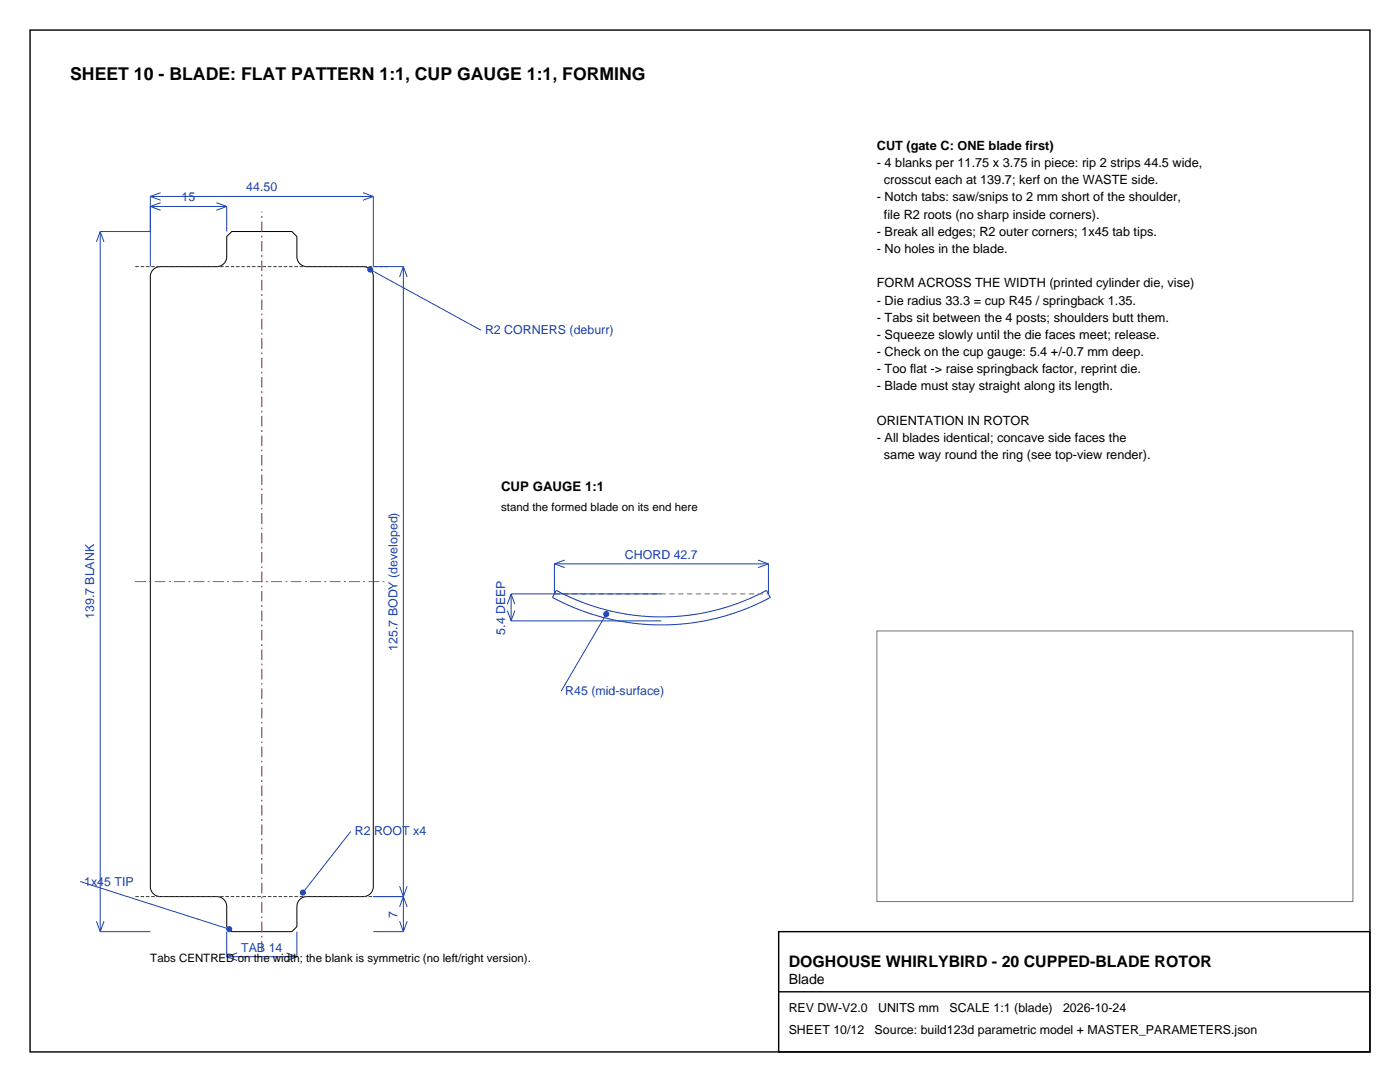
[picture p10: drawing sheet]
<svg xmlns="http://www.w3.org/2000/svg" width="279mm" height="216mm" viewBox="0 0 279 216" stroke-linecap="round" stroke-linejoin="round" font-family="sans-serif">
<defs><g id="words">
<text font-size="3.5" x="14" y="15.9">SHEET 10 - BLADE: FLAT PATTERN 1:1, CUP GAUGE 1:1, FORMING</text>
<text font-size="3.2" x="157.4" y="192.9">DOGHOUSE WHIRLYBIRD - 20 CUPPED-BLADE ROTOR</text>
<text font-size="2.8" x="157.4" y="196.4">Blade</text>
<text font-size="2.6" x="100" y="97.9">CUP GAUGE 1:1</text>
<g font-size="2.5">
<text x="175" y="29.9">CUT (gate C: ONE blade first)</text>
<text x="175" y="33.3">- 4 blanks per 11.75 x 3.75 in piece: rip 2 strips 44.5 wide,</text>
<text x="175" y="40.2">- Notch tabs: saw/snips to 2 mm short of the shoulder,</text>
<text x="176.4" y="36.8">crosscut each at 139.7; kerf on the WASTE side.</text>
<text x="175" y="47">- Break all edges; R2 outer corners; 1x45 tab tips.</text>
<text x="176.4" y="43.6">file R2 roots (no sharp inside corners).</text>
<text x="175" y="50.5">- No holes in the blade.</text>
<text x="175" y="57.3">FORM ACROSS THE WIDTH (printed cylinder die, vise)</text>
<text x="175" y="60.8">- Die radius 33.3 = cup R45 / springback 1.35.</text>
<text x="175" y="64.2">- Tabs sit between the 4 posts; shoulders butt them.</text>
<text x="175" y="67.6">- Squeeze slowly until the die faces meet; release.</text>
<text x="175" y="71.1">- Check on the cup gauge: 5.4 +/-0.7 mm deep.</text>
<text x="175" y="74.5">- Too flat -&gt; raise springback factor, reprint die.</text>
<text x="175" y="77.9">- Blade must stay straight along its length.</text>
<text x="175" y="84.8">ORIENTATION IN ROTOR</text>
<text x="175" y="88.2">- All blades identical; concave side faces the</text>
<text x="176.4" y="91.6">same way round the ring (see top-view render).</text>
<text x="157.4" y="201.9">REV DW-V2.0</text>
<text x="175.2" y="201.9">UNITS mm</text>
<text x="189.5" y="201.9">SCALE 1:1 (blade)</text>
<text x="212.2" y="201.9">2026-10-24</text>
<text x="157.4" y="206.4">SHEET 10/12</text>
<text x="174.6" y="206.4">Source: build123d parametric model + MASTER_PARAMETERS.json</text>
</g>
<g font-size="2.5" fill="#1a40b3">
<text x="36.3" y="40.2">15</text>
<text x="49.2" y="38.2">44.50</text>
<text x="96.8" y="66.7">R2 CORNERS (deburr)</text>
<text x="124.7" y="111.5">CHORD 42.7</text>
<text x="18.8" y="123.5" transform="rotate(-90 18.8 123.5)">139.7 BLANK</text>
<text x="79.3" y="129.8" transform="rotate(-90 79.3 129.8)">125.7 BODY (developed)</text>
<text x="100.8" y="126.6" transform="rotate(-90 100.8 126.6)">5.4 DEEP</text>
<text x="112.8" y="138.7">R45 (mid-surface)</text>
<text x="70.8" y="166.7">R2 ROOT x4</text>
<text x="16.8" y="176.7">1x45 TIP</text>
<text x="79.3" y="183.1" transform="rotate(-90 79.3 183.1)">7</text>
<text x="48.1" y="189.9">TAB 14</text>
</g>
<g font-size="2.3">
<text x="100" y="101.9">stand the formed blade on its end here</text>
<text x="30" y="191.9">Tabs CENTRED on the width; the blank is symmetric (no left/right version).</text>
</g>
</g></defs>
<path d="M30.6 53.8l.6-.4 .7-.2h11.3a2 2 0 0 0 2-2v-4l1.1-1h11.9l1.1 1v4a2 2 0 0 0 1.9 2h11.3a2 2 0 0 1 2 2v121.7a2 2 0 0 1-2 2h-11.3a2 2 0 0 0-1.9 2v4l-1.1 1h-11.9l-1.1-1v-4a2 2 0 0 0-2-2h-11.2a2 2 0 0 1-2-2v-121.7l.1-.7z" fill="none" stroke="#000" stroke-width=".2"/>
<path d="M27 116h50.5M52.2 189.9v-147.7" fill="none" stroke="#bf1a1a" stroke-width=".2" stroke-dasharray="2.1 .7 .4 .7" stroke-linecap="butt"/>
<path d="M27 53.2h50.5M27 178.9h50.5" fill="none" stroke="#1a801a" stroke-width=".2" stroke-dasharray=".7 .4" stroke-linecap="butt"/>
<g fill="none" stroke="#1a40b3" stroke-width=".2">
<path d="M30 39.2v14M30 39.2h44.5M30 39.2l2.1 .8M32.1 38.4l-2.1 .8M72.4 38.4l2.1 .8M74.5 39.2v14h6M74.5 39.2l-2.1 .8M20 46.2h10M20 46.2v139.7M20 46.2l.8 2.1M20 46.2l-.8 2.1M30 41.2h15.2"/>
<path d="M30 41.2l2.1 .8M32.1 40.4l-2.1 .8M43.2 40.4l2 .8M45.2 41.2v5M45.2 41.2l-2 .8M73.9 53.8l22.1 12.1M80.5 53.2v132.7M80.5 53.2l.8 2.1M80.5 53.2l-.8 2.1M102 118.5h30M102 118.5v5.4M102 118.5l.8 2.1"/>
<path d="M102 118.5l-.8 2.1M110.6 112.5v6M110.6 112.5h42.8M110.6 112.5l2.1 .8M112.7 111.8l-2.1 .7M151.3 111.8l2.1 .7M153.4 112.5v6M153.4 112.5l-2.1 .8M101.2 121.8l.8 2.1M102 123.9h30M102.8 121.8l-.8 2.1M121 122.5l-9 15.4"/>
<path d="M16 175.9l29.7 9.5M70 165.9l-9.6 12.2M74.5 178.9h6M79.7 176.8l1.6 4.2M81.3 176.8l-1.6 4.2M19.2 183.8l.8 2.1M20 185.9h10M20.8 183.8l-.8 2.1M45.2 185.9v5M45.2 190.9h14.1M45.2 190.9l2.1 .8M47.3 190.1l-2.1 .8"/>
<path d="M57.2 190.1l2.1 .8M59.3 185.9v5M59.3 190.9l-2.1 .8M74.5 185.9h6M79.7 183.8l.8 2.1M81.3 183.8l-.8 2.1"/>
</g>
<g fill="#1a40b3" stroke="#1a40b3" stroke-width=".2">
<circle cx="60.4" cy="178.1" r=".5"/>
<circle cx="45.7" cy="185.4" r=".5"/>
<circle cx="73.9" cy="53.8" r=".5"/>
<circle cx="121" cy="122.5" r=".5"/>
</g>
<path d="M111 117.8a44.2 44.2 0 0 0 42 0l.7 1.4a45.8 45.8 0 0 1-43.4 0z" fill="none" stroke="#1a40b3" stroke-width=".21"/>
<path d="M110.6 118.5h42.8" fill="none" stroke="#737373" stroke-width=".2" stroke-dasharray="1.1 .7" stroke-linecap="butt"/>
<path d="M175 125.9h95v54h-95z" fill="none" stroke="#737373" stroke-width=".2"/>
<path d="M6 6h267.4v203.9h-267.4zM155.4 185.9h118v24h-118zM155.4 197.9h118" fill="none" stroke="#000" stroke-width=".28"/>
<use href="#words"/>
</svg>
